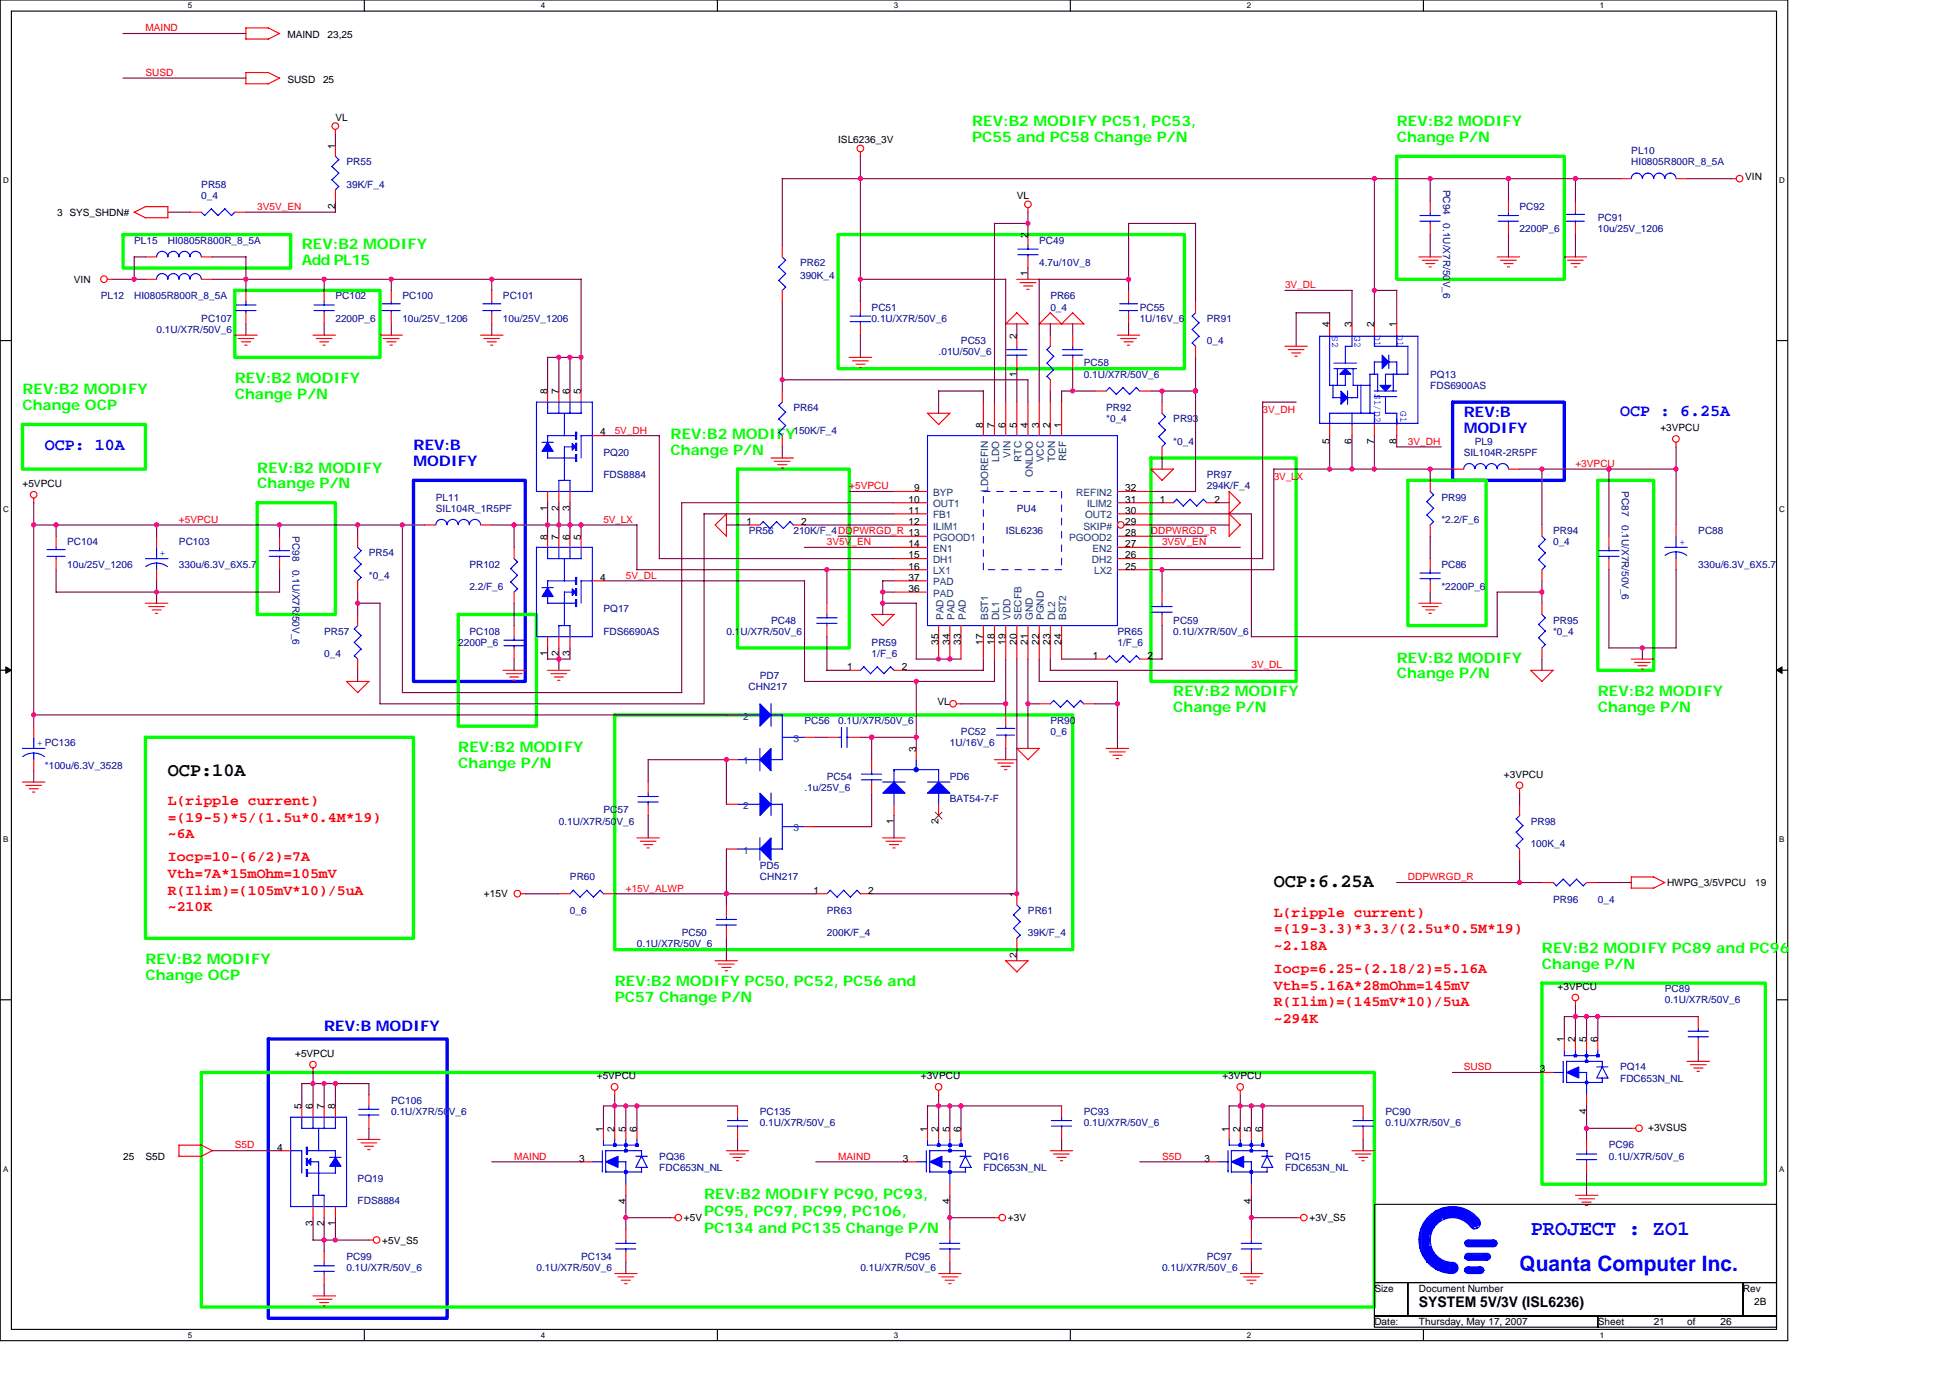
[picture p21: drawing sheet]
<svg xmlns="http://www.w3.org/2000/svg" width="297mm" height="210mm" viewBox="0 0 297 210" stroke-linecap="round" stroke-linejoin="round" font-family="sans-serif">
<defs><g id="words">
<g font-size="3.2" fill="#00f">
<text x="233.2" y="188.2">PROJECT : ZO1</text>
<text x="231.5" y="193.6">Quanta Computer Inc.</text>
</g>
<g font-size="2.9">
<text x="25.6" y="118.1">OCP:10A</text>
<text x="194" y="135.1">OCP:6.25A</text>
</g>
<g font-size="2.6" fill="#00f">
<text x="246.8" y="63.4">OCP : 6.25A</text>
<text x="6.8" y="68.5">OCP: 10A</text>
</g>
<g font-size="2.2" fill="#0f0">
<text x="148.1" y="19.2">REV:B2 MODIFY PC51, PC53,</text>
<text x="148.1" y="21.7">PC55 and PC58 Change P/N</text>
<text x="212.8" y="19.2">REV:B2 MODIFY</text>
<text x="212.8" y="21.7">Change P/N</text>
<text x="46" y="38">REV:B2 MODIFY</text>
<text x="46" y="40.4">Add PL15</text>
<text x="35.8" y="58.4">REV:B2 MODIFY</text>
<text x="3.4" y="60.1">REV:B2 MODIFY</text>
<text x="3.4" y="62.5">Change OCP</text>
<text x="35.8" y="60.8">Change P/N</text>
<text x="39.2" y="72">REV:B2 MODIFY</text>
<text x="102.1" y="66.9">REV:B2 MODIFY</text>
<text x="102.1" y="69.3">Change P/N</text>
<text x="39.2" y="74.4">Change P/N</text>
<text x="212.8" y="100.9">REV:B2 MODIFY</text>
<text x="178.7" y="106">REV:B2 MODIFY</text>
<text x="212.8" y="103.3">Change P/N</text>
<text x="243.4" y="106">REV:B2 MODIFY</text>
<text x="178.7" y="108.4">Change P/N</text>
<text x="243.4" y="108.4">Change P/N</text>
<text x="69.8" y="114.5">REV:B2 MODIFY</text>
<text x="69.8" y="116.9">Change P/N</text>
<text x="22.2" y="146.9">REV:B2 MODIFY</text>
<text x="22.2" y="149.3">Change OCP</text>
<text x="234.9" y="145.2">REV:B2 MODIFY PC89 and PC96</text>
<text x="234.9" y="147.6">Change P/N</text>
<text x="93.6" y="150.3">REV:B2 MODIFY PC50, PC52, PC56 and</text>
<text x="93.6" y="152.7">PC57 Change P/N</text>
<text x="107.2" y="182.6">REV:B2 MODIFY PC90, PC93,</text>
<text x="107.2" y="185.2">PC95, PC97, PC99, PC106,</text>
<text x="107.2" y="187.8">PC134 and PC135 Change P/N</text>
</g>
<g font-size="2.2" fill="#00f">
<text x="223" y="63.5">REV:B</text>
<text x="223" y="65.9">MODIFY</text>
<text x="63" y="68.6">REV:B</text>
<text x="63" y="71">MODIFY</text>
<text x="49.4" y="157.1">REV:B MODIFY</text>
</g>
<g font-size="2.2" fill="#f00">
<text x="25.6" y="122.7">L(ripple current)</text>
<text x="25.6" y="125.2">=(19-5)*5/(1.5u*0.4M*19)</text>
<text x="25.6" y="131.2">Iocp=10-(6/2)=7A</text>
<text x="25.6" y="127.6">~6A</text>
<text x="25.6" y="133.7">Vth=7A*15mOhm=105mV</text>
<text x="25.6" y="136.3">R(Ilim)=(105mV*10)/5uA</text>
<text x="25.6" y="138.8">~210K</text>
<text x="194" y="139.7">L(ripple current)</text>
<text x="194" y="142.2">=(19-3.3)*3.3/(2.5u*0.5M*19)</text>
<text x="194" y="148.2">Iocp=6.25-(2.18/2)=5.16A</text>
<text x="194" y="144.7">~2.18A</text>
<text x="194" y="150.7">Vth=5.16A*28mOhm=145mV</text>
<text x="194" y="153.3">R(Ilim)=(145mV*10)/5uA</text>
<text x="194" y="155.8">~294K</text>
</g>
<text font-size="2.2" x="216.2" y="199.1">SYSTEM 5V/3V (ISL6236)</text>
<g font-size="1.5" fill="#f00">
<text x="22.2" y="4.8">MAIND</text>
<text x="22.2" y="11.6">SUSD</text>
<text x="39.2" y="32">3V5V_EN</text>
<text x="195.7" y="43.9">3V_DL</text>
<text x="192.3" y="63">3V_DH</text>
<text x="93.6" y="66">5V_DH</text>
<text x="214.5" y="67.7">3V_DH</text>
<text x="240" y="71.1">+3VPCU</text>
<text x="129.4" y="74.5">+5VPCU</text>
<text x="194" y="73.2">3V_LX</text>
<text x="27.3" y="79.7">+5VPCU</text>
<text x="91.9" y="79.7">5V_LX</text>
<text x="126" y="83.1">3V5V_EN</text>
<text x="175.3" y="81.3">DDPWRGD_R</text>
<text x="177" y="83.1">3V5V_EN</text>
<text x="95.3" y="88.2">5V_DL</text>
<text x="190.6" y="101.8">3V_DL</text>
<text x="95.3" y="135.8">+15V_ALWP</text>
<text x="214.5" y="134.1">DDPWRGD_R</text>
<text x="223" y="163">SUSD</text>
<text x="35.8" y="174.9">S5D</text>
<text x="78.3" y="176.7">MAIND</text>
<text x="127.7" y="176.7">MAIND</text>
<text x="177" y="176.7">S5D</text>
</g>
<g font-size="1.5">
<text x="43.8" y="5.8">MAIND</text>
<text x="49.9" y="5.8">23,25</text>
<text x="43.8" y="12.6">SUSD</text>
<text x="49.2" y="12.6">25</text>
<text x="51.1" y="22.6" transform="rotate(-90 51.1 22.6)">1</text>
<text x="51.1" y="18.4">VL</text>
<text x="127.7" y="21.8">ISL6236_3V</text>
<text x="265.8" y="27.4">VIN</text>
<text x="8.7" y="32.9">3 SYS_SHDN#</text>
<text x="51.1" y="31.9" transform="rotate(-90 51.1 31.9)">2</text>
<text x="154.9" y="30.3">VL</text>
<text x="156.6" y="36.2" transform="rotate(-90 156.6 36.2)">2</text>
<text x="11.3" y="43.1">VIN</text>
<text x="156.6" y="42.1" transform="rotate(-90 156.6 42.1)">1</text>
<text x="154.9" y="51.6" transform="rotate(-90 154.9 51.6)">2</text>
<text x="202.5" y="49.9" transform="rotate(-90 202.5 49.9)">4</text>
<text x="205.9" y="49.9" transform="rotate(-90 205.9 49.9)">3</text>
<text x="209.3" y="49.9" transform="rotate(-90 209.3 49.9)">2</text>
<text x="212.7" y="49.9" transform="rotate(-90 212.7 49.9)">1</text>
<text x="154.9" y="57.4" transform="rotate(-90 154.9 57.4)">1</text>
<text x="83.4" y="60.1" transform="rotate(-90 83.4 60.1)">8</text>
<text x="85.1" y="60.1" transform="rotate(-90 85.1 60.1)">7</text>
<text x="86.8" y="60.1" transform="rotate(-90 86.8 60.1)">6</text>
<text x="88.5" y="60.1" transform="rotate(-90 88.5 60.1)">5</text>
<text x="149.8" y="65.2" transform="rotate(-90 149.8 65.2)">8</text>
<text x="151.5" y="65.2" transform="rotate(-90 151.5 65.2)">7</text>
<text x="153.2" y="65.2" transform="rotate(-90 153.2 65.2)">6</text>
<text x="154.9" y="65.2" transform="rotate(-90 154.9 65.2)">5</text>
<text x="156.6" y="65.2" transform="rotate(-90 156.6 65.2)">4</text>
<text x="158.3" y="65.2" transform="rotate(-90 158.3 65.2)">3</text>
<text x="160" y="65.2" transform="rotate(-90 160 65.2)">2</text>
<text x="161.7" y="65.2" transform="rotate(-90 161.7 65.2)">1</text>
<text x="252.9" y="65.7">+3VPCU</text>
<text x="91.4" y="66.3">4</text>
<text x="202.5" y="67.6" transform="rotate(-90 202.5 67.6)">5</text>
<text x="205.9" y="67.6" transform="rotate(-90 205.9 67.6)">6</text>
<text x="209.3" y="67.6" transform="rotate(-90 209.3 67.6)">7</text>
<text x="212.7" y="67.6" transform="rotate(-90 212.7 67.6)">8</text>
<text x="3.4" y="74.2">+5VPCU</text>
<text x="83.4" y="77.8" transform="rotate(-90 83.4 77.8)">1</text>
<text x="85.1" y="77.8" transform="rotate(-90 85.1 77.8)">2</text>
<text x="86.8" y="77.8" transform="rotate(-90 86.8 77.8)">3</text>
<text x="138.4" y="76.6">10</text>
<text x="139.3" y="74.8">9</text>
<text x="171.4" y="76.6">31</text>
<text x="171.4" y="74.8">32</text>
<text x="176.7" y="76.6">1</text>
<text x="185" y="76.6">2</text>
<text x="83.4" y="82.2" transform="rotate(-90 83.4 82.2)">8</text>
<text x="85.1" y="82.2" transform="rotate(-90 85.1 82.2)">7</text>
<text x="86.8" y="82.2" transform="rotate(-90 86.8 82.2)">6</text>
<text x="88.5" y="82.2" transform="rotate(-90 88.5 82.2)">5</text>
<text x="113.7" y="79.9">1</text>
<text x="122" y="79.9">2</text>
<text x="138.4" y="78.3">11</text>
<text x="138.4" y="79.9">12</text>
<text x="138.4" y="83.4">14</text>
<text x="171.4" y="83.4">27</text>
<text x="171.4" y="81.7">28</text>
<text x="171.4" y="79.9">29</text>
<text x="171.4" y="78.3">30</text>
<text x="91.4" y="88.5">4</text>
<text x="138.4" y="85.1">15</text>
<text x="138.4" y="86.8">16</text>
<text x="138.4" y="88.5">37</text>
<text x="171.4" y="86.8">25</text>
<text x="171.4" y="85.1">26</text>
<text x="138.4" y="90.2">36</text>
<text x="83.4" y="99.9" transform="rotate(-90 83.4 99.9)">1</text>
<text x="85.1" y="99.9" transform="rotate(-90 85.1 99.9)">2</text>
<text x="86.8" y="99.9" transform="rotate(-90 86.8 99.9)">3</text>
<text x="143" y="98.3" transform="rotate(-90 143 98.3)">35</text>
<text x="144.7" y="98.3" transform="rotate(-90 144.7 98.3)">34</text>
<text x="146.4" y="98.3" transform="rotate(-90 146.4 98.3)">33</text>
<text x="149.8" y="98.3" transform="rotate(-90 149.8 98.3)">17</text>
<text x="151.5" y="98.3" transform="rotate(-90 151.5 98.3)">18</text>
<text x="153.2" y="98.3" transform="rotate(-90 153.2 98.3)">19</text>
<text x="154.9" y="98.3" transform="rotate(-90 154.9 98.3)">20</text>
<text x="156.6" y="98.3" transform="rotate(-90 156.6 98.3)">21</text>
<text x="158.3" y="98.3" transform="rotate(-90 158.3 98.3)">22</text>
<text x="160" y="98.3" transform="rotate(-90 160 98.3)">23</text>
<text x="161.7" y="98.3" transform="rotate(-90 161.7 98.3)">24</text>
<text x="166.5" y="100.4">1</text>
<text x="174.8" y="100.4">2</text>
<text x="129" y="102.1">1</text>
<text x="137.4" y="102.1">2</text>
<text x="142.8" y="107.4">VL</text>
<text x="139.5" y="114.5" transform="rotate(-90 139.5 114.5)">3</text>
<text x="229.1" y="118.4">+3VPCU</text>
<text x="136.2" y="125.5" transform="rotate(-90 136.2 125.5)">1</text>
<text x="143" y="125.5" transform="rotate(-90 143 125.5)">2</text>
<text x="73.7" y="136.7">+15V</text>
<text x="123.9" y="136.1">1</text>
<text x="132.2" y="136.1">2</text>
<text x="154.9" y="136.7" transform="rotate(-90 154.9 136.7)">1</text>
<text x="253.9" y="135">HWPG_3/5VPCU</text>
<text x="267.4" y="135">19</text>
<text x="154.9" y="145.9" transform="rotate(-90 154.9 145.9)">2</text>
<text x="237.3" y="150.8">+3VPCU</text>
<text x="45" y="161">+5VPCU</text>
<text x="238.3" y="158.8" transform="rotate(-90 238.3 158.8)">1</text>
<text x="240" y="158.8" transform="rotate(-90 240 158.8)">2</text>
<text x="241.7" y="158.8" transform="rotate(-90 241.7 158.8)">5</text>
<text x="243.4" y="158.8" transform="rotate(-90 243.4 158.8)">6</text>
<text x="90.9" y="164.4">+5VPCU</text>
<text x="140.3" y="164.4">+3VPCU</text>
<text x="186.2" y="164.4">+3VPCU</text>
<text x="234.5" y="163.3">3</text>
<text x="45.9" y="169" transform="rotate(-90 45.9 169)">5</text>
<text x="47.7" y="169" transform="rotate(-90 47.7 169)">6</text>
<text x="49.4" y="169" transform="rotate(-90 49.4 169)">7</text>
<text x="51.1" y="169" transform="rotate(-90 51.1 169)">8</text>
<text x="91.9" y="172.4" transform="rotate(-90 91.9 172.4)">1</text>
<text x="93.6" y="172.4" transform="rotate(-90 93.6 172.4)">2</text>
<text x="95.3" y="172.4" transform="rotate(-90 95.3 172.4)">5</text>
<text x="97" y="172.4" transform="rotate(-90 97 172.4)">6</text>
<text x="141.3" y="172.4" transform="rotate(-90 141.3 172.4)">1</text>
<text x="143" y="172.4" transform="rotate(-90 143 172.4)">2</text>
<text x="144.7" y="172.4" transform="rotate(-90 144.7 172.4)">5</text>
<text x="146.4" y="172.4" transform="rotate(-90 146.4 172.4)">6</text>
<text x="187.2" y="172.4" transform="rotate(-90 187.2 172.4)">1</text>
<text x="188.9" y="172.4" transform="rotate(-90 188.9 172.4)">2</text>
<text x="190.6" y="172.4" transform="rotate(-90 190.6 172.4)">5</text>
<text x="192.3" y="172.4" transform="rotate(-90 192.3 172.4)">6</text>
<text x="241.7" y="169.7" transform="rotate(-90 241.7 169.7)">4</text>
<text x="251.1" y="172.2">+3VSUS</text>
<text x="18.8" y="176.7">25</text>
<text x="22.2" y="176.7">S5D</text>
<text x="42.2" y="175.3">4</text>
<text x="88.2" y="177">3</text>
<text x="137.5" y="177">3</text>
<text x="183.5" y="177">3</text>
<text x="95.3" y="183.3" transform="rotate(-90 95.3 183.3)">4</text>
<text x="144.7" y="183.3" transform="rotate(-90 144.7 183.3)">4</text>
<text x="190.6" y="183.3" transform="rotate(-90 190.6 183.3)">4</text>
<text x="47.7" y="186.8" transform="rotate(-90 47.7 186.8)">3</text>
<text x="49.4" y="186.8" transform="rotate(-90 49.4 186.8)">2</text>
<text x="51.1" y="186.8" transform="rotate(-90 51.1 186.8)">1</text>
<text x="58.2" y="189.4">+5V_S5</text>
<text x="104.2" y="186">+5V</text>
<text x="153.5" y="186">+3V</text>
<text x="199.5" y="186">+3V_S5</text>
<text x="209.4" y="196.7">Size</text>
<text x="216.2" y="196.7">Document Number</text>
<text x="265.5" y="196.7">Rev</text>
<text x="209.4" y="201.8">Date:</text>
<text x="216.2" y="201.8">Thursday, May 17, 2007</text>
<text x="243.4" y="201.8">Sheet</text>
<text x="251.9" y="201.8">21</text>
<text x="257" y="201.8">of</text>
<text x="262.1" y="201.8">26</text>
<text x="267.2" y="198.8">2B</text>
</g>
<g font-size="1.5" fill="#000080">
<text x="248.5" y="23.5">PL10</text>
<text x="30.7" y="28.6">PR58</text>
<text x="52.8" y="25.2">PR55</text>
<text x="52.8" y="28.6">39K/F_4</text>
<text x="219.9" y="28.9" transform="rotate(90 219.9 28.9)">PC94</text>
<text x="248.5" y="25.2">HI0805R800R_8_5A</text>
<text x="30.7" y="30.3">0_4</text>
<text x="219.9" y="34" transform="rotate(90 219.9 34)">0.1U/X7R/50V_6</text>
<text x="231.5" y="32">PC92</text>
<text x="231.5" y="35.4">2200P_6</text>
<text x="243.4" y="33.7">PC91</text>
<text x="243.4" y="35.4">10u/25V_1206</text>
<text x="20.4" y="37.1">PL15</text>
<text x="25.6" y="37.1">HI0805R800R_8_5A</text>
<text x="121.9" y="40.5">PR62</text>
<text x="158.3" y="37.1">PC49</text>
<text x="158.3" y="40.5">4.7u/10V_8</text>
<text x="15.3" y="45.6">PL12</text>
<text x="20.4" y="45.6">HI0805R800R_8_5A</text>
<text x="51.1" y="45.6">PC102</text>
<text x="61.3" y="45.6">PC100</text>
<text x="76.6" y="45.6">PC101</text>
<text x="121.9" y="42.5">390K_4</text>
<text x="132.8" y="47.3">PC51</text>
<text x="160" y="45.6">PR66</text>
<text x="160" y="47.3">0_4</text>
<text x="173.6" y="47.3">PC55</text>
<text x="23.9" y="50.7">0.1U/X7R/50V_6</text>
<text x="30.7" y="49">PC107</text>
<text x="51.1" y="49">2200P_6</text>
<text x="61.3" y="49">10u/25V_1206</text>
<text x="76.6" y="49">10u/25V_1206</text>
<text x="132.8" y="49">0.1U/X7R/50V_6</text>
<text x="146.4" y="52.4">PC53</text>
<text x="173.6" y="49">1U/16V_6</text>
<text x="183.8" y="49">PR91</text>
<text x="183.8" y="52.4">0_4</text>
<text x="143" y="54.1">.01U/50V_6</text>
<text x="165.1" y="55.8">PC58</text>
<text x="165.1" y="57.5">0.1U/X7R/50V_6</text>
<text x="217.9" y="57.5">PQ13</text>
<text x="217.9" y="59.2">FDS6900AS</text>
<text x="120.9" y="62.6">PR64</text>
<text x="168.5" y="62.6">PR92</text>
<text x="168.5" y="64.3">*0_4</text>
<text x="178.7" y="64.3">PR93</text>
<text x="91.9" y="69.4">PQ20</text>
<text x="120.9" y="66">150K/F_4</text>
<text x="178.7" y="67.7">*0_4</text>
<text x="223" y="69.4">SIL104R-2R5PF</text>
<text x="224.7" y="67.7">PL9</text>
<text x="66.4" y="76.2">PL11</text>
<text x="66.4" y="78">SIL104R_1R5PF</text>
<text x="91.9" y="72.8">FDS8884</text>
<text x="154.9" y="78">PU4</text>
<text x="183.8" y="72.8">PR97</text>
<text x="183.8" y="74.5">294K/F_4</text>
<text x="219.6" y="76.2">PR99</text>
<text x="247.1" y="74.9" transform="rotate(90 247.1 74.9)">PC87</text>
<text x="10.2" y="83.1">PC104</text>
<text x="27.3" y="83.1">PC103</text>
<text x="44.6" y="81.7" transform="rotate(90 44.6 81.7)">PC98</text>
<text x="114" y="81.3">PR56</text>
<text x="120.9" y="81.3">210K/F_4DDPWRGD_R 13</text>
<text x="153.2" y="81.3">ISL6236</text>
<text x="219.6" y="79.7">*2.2/F_6</text>
<text x="236.6" y="81.3">PR94</text>
<text x="236.6" y="83.1">0_4</text>
<text x="247.1" y="80" transform="rotate(90 247.1 80)">0.1U/X7R/50V_6</text>
<text x="258.7" y="81.3">PC88</text>
<text x="10.2" y="86.5">10u/25V_1206</text>
<text x="27.3" y="86.5">330u/6.3V_6X5.7</text>
<text x="44.6" y="86.8" transform="rotate(90 44.6 86.8)">0.1U/X7R/50V_6</text>
<text x="56.2" y="84.8">PR54</text>
<text x="56.2" y="88.2">*0_4</text>
<text x="71.5" y="86.5">PR102</text>
<text x="71.5" y="89.9">2.2/F_6</text>
<text x="219.6" y="86.5">PC86</text>
<text x="219.6" y="89.9">*2200P_6</text>
<text x="258.7" y="86.5">330u/6.3V_6X5.7</text>
<text x="91.9" y="93.3">PQ17</text>
<text x="117.5" y="95">PC48</text>
<text x="178.7" y="95">PC59</text>
<text x="236.6" y="95">PR95</text>
<text x="49.4" y="96.7">PR57</text>
<text x="49.4" y="100.1">0_4</text>
<text x="69.8" y="98.4">2200P_6</text>
<text x="71.5" y="96.7">PC108</text>
<text x="91.9" y="96.7">FDS6690AS</text>
<text x="110.7" y="96.7">0.1U/X7R/50V_6</text>
<text x="132.8" y="98.4">PR59</text>
<text x="132.8" y="100.1">1/F_6</text>
<text x="170.2" y="96.7">PR65</text>
<text x="170.2" y="98.4">1/F_6</text>
<text x="178.7" y="96.7">0.1U/X7R/50V_6</text>
<text x="236.6" y="96.7">*0_4</text>
<text x="114" y="105.2">CHN217</text>
<text x="115.8" y="103.5">PD7</text>
<text x="122.6" y="110.3">PC56</text>
<text x="127.7" y="110.3">0.1U/X7R/50V_6</text>
<text x="144.7" y="113.7">1U/16V_6</text>
<text x="146.4" y="112">PC52</text>
<text x="160" y="110.3">PR90</text>
<text x="160" y="112">0_6</text>
<text x="6.8" y="117.1">*100u/6.3V_3528</text>
<text x="126" y="118.8">PC54</text>
<text x="144.7" y="118.8">PD6</text>
<text x="85.1" y="125.6">0.1U/X7R/50V_6</text>
<text x="91.9" y="123.9">PC57</text>
<text x="122.6" y="120.5">.1u/25V_6</text>
<text x="144.7" y="122.2">BAT54-7-F</text>
<text x="233.2" y="125.6">PR98</text>
<text x="233.2" y="129">100K_4</text>
<text x="86.8" y="134.1">PR60</text>
<text x="115.8" y="132.4">PD5</text>
<text x="115.8" y="134.1">CHN217</text>
<text x="236.6" y="137.5">PR96</text>
<text x="243.4" y="137.5">0_4</text>
<text x="86.8" y="139.2">0_6</text>
<text x="103.8" y="142.6">PC50</text>
<text x="126" y="139.2">PR63</text>
<text x="126" y="142.6">200K/F_4</text>
<text x="156.6" y="139.2">PR61</text>
<text x="156.6" y="142.6">39K/F_4</text>
<text x="97" y="144.3">0.1U/X7R/50V_6</text>
<text x="253.6" y="151.1">PC89</text>
<text x="253.6" y="152.8">0.1U/X7R/50V_6</text>
<text x="246.8" y="163">PQ14</text>
<text x="246.8" y="164.7">FDC653N_NL</text>
<text x="59.6" y="168.1">PC106</text>
<text x="59.6" y="169.8">0.1U/X7R/50V_6</text>
<text x="115.8" y="169.8">PC135</text>
<text x="115.8" y="171.6">0.1U/X7R/50V_6</text>
<text x="165.1" y="169.8">PC93</text>
<text x="165.1" y="171.6">0.1U/X7R/50V_6</text>
<text x="211" y="169.8">PC90</text>
<text x="211" y="171.6">0.1U/X7R/50V_6</text>
<text x="100.4" y="176.7">PQ36</text>
<text x="100.4" y="178.4">FDC653N_NL</text>
<text x="149.8" y="176.7">PQ16</text>
<text x="149.8" y="178.4">FDC653N_NL</text>
<text x="195.7" y="176.7">PQ15</text>
<text x="195.7" y="178.4">FDC653N_NL</text>
<text x="245.1" y="174.9">PC96</text>
<text x="245.1" y="176.7">0.1U/X7R/50V_6</text>
<text x="54.5" y="180.1">PQ19</text>
<text x="54.5" y="183.5">FDS8884</text>
<text x="52.8" y="192">PC99</text>
<text x="88.5" y="192">PC134</text>
<text x="137.9" y="192">PC95</text>
<text x="183.8" y="192">PC97</text>
<text x="52.8" y="193.7">0.1U/X7R/50V_6</text>
<text x="81.7" y="193.7">0.1U/X7R/50V_6</text>
<text x="131.1" y="193.7">0.1U/X7R/50V_6</text>
<text x="177" y="193.7">0.1U/X7R/50V_6</text>
</g>
<g font-size="1.5" fill="#00f">
<text x="202.9" y="51.2" transform="rotate(90 202.9 51.2)">S2</text>
<text x="206.3" y="51.2" transform="rotate(90 206.3 51.2)">G2</text>
<text x="209.4" y="51.1" transform="rotate(90 209.4 51.1)">D1</text>
<text x="212.8" y="51.1" transform="rotate(90 212.8 51.1)">D1</text>
<text x="209.4" y="60.1" transform="rotate(90 209.4 60.1)">S1/D2</text>
<text x="213.3" y="62.6" transform="rotate(90 213.3 62.6)">G1</text>
<text x="255.8" y="83.1">+</text>
<text x="24.4" y="84.8">+</text>
<text x="5.6" y="113.7">+ PC136</text>
</g>
<g font-size="1.5" fill="#004080">
<text x="152.2" y="70.3" transform="rotate(-90 152.2 70.3)">LDO</text>
<text x="153.9" y="69.7" transform="rotate(-90 153.9 69.7)">VIN</text>
<text x="155.6" y="70.3" transform="rotate(-90 155.6 70.3)">RTC</text>
<text x="159" y="70.4" transform="rotate(-90 159 70.4)">VCC</text>
<text x="160.7" y="70.4" transform="rotate(-90 160.7 70.4)">TON</text>
<text x="162.4" y="70.3" transform="rotate(-90 162.4 70.3)">REF</text>
<text x="142.1" y="75.6">BYP</text>
<text x="142.1" y="77.3">OUT1</text>
<text x="150.5" y="74.9" transform="rotate(-90 150.5 74.9)">LDOREFIN</text>
<text x="157.3" y="72.6" transform="rotate(-90 157.3 72.6)">ONLDO</text>
<text x="164" y="75.6">REFIN2</text>
<text x="165.6" y="77.3">ILIM2</text>
<text x="142.1" y="79">FB1</text>
<text x="142.1" y="80.7">ILIM1</text>
<text x="142.1" y="82.4">PGOOD1</text>
<text x="162.9" y="82.4">PGOOD2</text>
<text x="165.1" y="80.7">SKIP#</text>
<text x="165.3" y="79">OUT2</text>
<text x="142.1" y="84.1">EN1</text>
<text x="142.1" y="85.8">DH1</text>
<text x="142.1" y="87.5">LX1</text>
<text x="142.1" y="89.2">PAD</text>
<text x="166.3" y="85.8">DH2</text>
<text x="166.4" y="84.1">EN2</text>
<text x="166.7" y="87.5">LX2</text>
<text x="142.1" y="90.9">PAD</text>
<text x="143.7" y="94.4" transform="rotate(-90 143.7 94.4)">PAD</text>
<text x="145.4" y="94.4" transform="rotate(-90 145.4 94.4)">PAD</text>
<text x="147.1" y="94.4" transform="rotate(-90 147.1 94.4)">PAD</text>
<text x="150.5" y="94.4" transform="rotate(-90 150.5 94.4)">BST1</text>
<text x="152.2" y="94.4" transform="rotate(-90 152.2 94.4)">DL1</text>
<text x="153.9" y="94.4" transform="rotate(-90 153.9 94.4)">VDD</text>
<text x="155.6" y="94.4" transform="rotate(-90 155.6 94.4)">SECFB</text>
<text x="157.3" y="94.4" transform="rotate(-90 157.3 94.4)">GND</text>
<text x="159" y="94.4" transform="rotate(-90 159 94.4)">PGND</text>
<text x="160.7" y="94.4" transform="rotate(-90 160.7 94.4)">DL2</text>
<text x="162.4" y="94.4" transform="rotate(-90 162.4 94.4)">BST2</text>
<text x="113.2" y="109.6">2</text>
<text x="120.9" y="113">3</text>
<text x="113.2" y="116.4">1</text>
<text x="113.2" y="123.2">2</text>
<text x="113.2" y="130">1</text>
<text x="120.9" y="126.6">3</text>
</g>
<g font-size="1.2">
<text x="28.6" y="1.2">5</text>
<text x="82.4" y="1.2">4</text>
<text x="136.2" y="1.2">3</text>
<text x="189.9" y="1.2">2</text>
<text x="243.7" y="1.2">1</text>
<text x=".5" y="27.9">D</text>
<text x="271" y="27.9">D</text>
<text x=".5" y="78">C</text>
<text x="271" y="78">C</text>
<text x=".5" y="128.2">B</text>
<text x="271" y="128.2">B</text>
<text x=".5" y="178.5">A</text>
<text x="271" y="178.5">A</text>
<text x="28.6" y="203.8">5</text>
<text x="82.4" y="203.8">4</text>
<text x="136.2" y="203.8">3</text>
<text x="189.9" y="203.8">2</text>
<text x="243.7" y="203.8">1</text>
</g>
</g></defs>
<path d="M0 0h272.3v204.2h-272.3zM1.7 1.7h268.9v200.8h-268.9z" fill="none" stroke="#000" stroke-width=".17"/>
<g fill="#fff">
<path d="M28.6 .2h.7v1.3h-.7z"/>
<path d="M28.6 202.7h.7v1.3h-.7z"/>
</g>
<path d="M55.5 0v1.7M55.5 202.5v1.7" fill="none" stroke="#000" stroke-width=".17"/>
<g fill="#fff">
<path d="M82.4 .2h.6v1.3h-.6z"/>
<path d="M82.4 202.7h.6v1.3h-.6z"/>
</g>
<path d="M109.3 0v1.7M109.3 202.5v1.7" fill="none" stroke="#000" stroke-width=".17"/>
<g fill="#fff">
<path d="M136.2 .2h.6v1.3h-.6z"/>
<path d="M136.2 202.7h.6v1.3h-.6z"/>
</g>
<path d="M163 0v1.7M163 202.5v1.7" fill="none" stroke="#000" stroke-width=".17"/>
<g fill="#fff">
<path d="M189.9 .2h.7v1.3h-.7z"/>
<path d="M189.9 202.7h.7v1.3h-.7z"/>
</g>
<path d="M216.8 0v1.7M216.8 202.5v1.7" fill="none" stroke="#000" stroke-width=".17"/>
<g fill="#fff">
<path d="M243.7 .2h.7v1.3h-.7z"/>
<path d="M243.7 202.7h.7v1.3h-.7z"/>
<path d="M.5 26.8h.8v1.3h-.8z"/>
<path d="M271 26.8h.9v1.3h-.9z"/>
<path d="M.5 77h.8v1.3h-.8z"/>
<path d="M271 77h.9v1.3h-.9z"/>
</g>
<path d="M0 51.9h1.7M270.6 51.9h1.7" fill="none" stroke="#000" stroke-width=".17"/>
<g fill="#fff">
<path d="M.5 127.2h.7v1.3h-.7z"/>
<path d="M271 127.2h.8v1.3h-.8z"/>
</g>
<path d="M0 102.1h1.7M270.6 102.1h1.7" fill="none" stroke="#000" stroke-width=".17"/>
<path d="M.9 101.6l.8 .5-.8 .5zM270.6 102.1l.9-.5v1z" fill="#000" stroke="#000" stroke-width=".15"/>
<g fill="#fff">
<path d="M.5 177.4h.7v1.3h-.7z"/>
<path d="M271 177.4h.8v1.3h-.8z"/>
</g>
<path d="M0 152.3h1.7M270.6 152.3h1.7M209.4 183.5h61.2v11.9h-61.2zM209.4 195.4h5.1v5.1h-5.1zM214.5 195.4h51v5.1h-51zM265.5 195.4h5.1v5.1h-5.1zM209.4 200.5h34v1.7h-34zM243.4 200.5h27.2v1.7h-27.2z" fill="none" stroke="#000" stroke-width=".17"/>
<path d="M63 73.2h17v30.6h-17zM221.3 61.3h17v11.9h-17zM40.9 158.3h27.2v42.5h-27.2z" fill="none" stroke="#00f" stroke-width=".51"/>
<g fill="none" stroke="#0f0" stroke-width=".51">
<path d="M18.8 35.7h25.5v5.1h-25.5zM127.7 35.7h52.7v20.5h-52.7zM212.8 23.8h25.5v18.7h-25.5zM35.8 44.2h22.1v10.2h-22.1zM3.4 64.7h18.8v6.8h-18.8zM39.2 76.6h11.9v17h-11.9zM112.3 71.5h17.1v27.2h-17.1zM175.3 69.8h22.1v34h-22.1zM214.5 73.2h11.9v22.1h-11.9zM243.4 73.2h8.5v28.9h-8.5zM69.8 93.6h11.9v17h-11.9zM22.2 112.3h40.8v30.6h-40.8z"/>
<path d="M93.6 108.9h69.8v35.8h-69.8zM234.9 149.8h34v30.6h-34zM30.7 163.4h178.7v35.7h-178.7z"/>
</g>
<g fill="none" stroke="#f00" stroke-width=".17">
<path d="M37.4 5.9h3.5M37.4 12.8h3.5M37.5 4.2v1.7M37.5 4.3h3.4M40.9 4.3l1.7 .8M40.9 11l1.7 .9M40.9 11h-3.4v1.8M42.6 5.1l-1.8 .9M42.6 11.9l-1.8 .9M51.1 19.7v.7M20.4 32.3l1.8 .9M22.1 31.5h3.5"/>
<path d="M22.2 39.1h1.7M22.2 31.5l-1.8 .8M22.2 33.2h3.4M25.6 31.5v1.7M29 32.3h1.7M30.7 39.1h1.7M35.8 32.3h1.7M51.1 22.1v1.7M51.1 28.9v1.7M119.2 37.4v1.7M131.1 23.1v.7M156.6 31.6v.7"/>
<path d="M156.6 35.7v1.7M156.6 39.1v1.7M216.1 39.1h3.5M216.7 39.6h2.4M217.9 30.6v1.7M217.9 34v1.7M228 39.1h3.5M228.6 39.6h2.4M229.8 30.6v1.7M229.8 34v1.7M238.3 39.1h3.4M238.8 39.6h2.4"/>
<path d="M240 30.6v1.7M240 34v1.7M246.8 27.2h1.7M255.3 27.2h1.7M263.8 27.2h.7M16.4 42.5h.7M22.2 42.5h1.7M30.7 42.5h1.7M35.7 51.1h3.5M36.3 51.6h2.4M36.8 52.1h1.4M37.3 52.6h.3"/>
<path d="M37.5 44.2v1.7M37.5 47.6v1.7M47.7 51.1h3.4M48.2 51.6h2.4M48.7 52.1h1.4M49.2 52.6h.3M49.4 44.2v1.7M49.4 47.6v1.7M57.9 51.1h3.4M58.4 51.6h2.4M58.9 52.1h1.4M59.4 52.6h.4"/>
<path d="M59.6 44.2v1.7M59.6 47.6v1.7M73.2 51.1h3.4M73.7 51.6h2.4M74.2 52.1h1.4M74.7 52.6h.4M74.9 44.2v1.7M74.9 47.6v1.7M83.4 59.6v1.7M85.1 59.6v1.7M86.8 59.6v1.7M88.5 59.6v1.7"/>
<path d="M119.2 44.2v1.7M119.2 59.6v1.7M129.3 54.4h3.5M129.9 55h2.4M130.4 55.5h1.4M130.9 56h.3M131.1 45.9v1.7M131.1 49.3v1.8M153.2 49.3h3.4l-1.7-1.7-1.7 1.8M154.9 42.5h3.4M154.9 51.1v1.6M154.9 54.4v1.8"/>
<path d="M155.4 43.1h2.4M155.9 43.6h1.4M156.4 44.1h.4M158.3 49.3h6.8M160 51.1v1.6M160 57.8v1.8M163.4 47.6l1.7 1.7M163.4 47.6l-1.7 1.7-1.7-1.7-1.7 1.8M163.4 51.1v1.6M163.4 54.4v1.8M166.8 59.6h1.7M170.2 51.1h3.4"/>
<path d="M170.7 51.6h2.4M171.2 52.1h1.4M171.7 52.6h.4M171.9 44.2v1.7M171.9 47.6v1.7M173.6 59.6h1.7M182.1 45.9v1.7M182.1 52.7v1.7M195.7 52.7h3.4M196.2 53.3h2.4M196.8 53.8h1.3M197.2 54.3h.4"/>
<path d="M202.5 49.3v1.8M205.9 49.3v1.8M209.4 49.3v1.8M212.8 49.3v1.8M217.2 40.2h1.4M217.7 40.7h.3M229.1 40.2h1.4M229.6 40.7h.4M239.3 40.2h1.4M239.8 40.7h.4M5.1 75.9v.7M64.7 80h1.7"/>
<path d="M73.2 80h1.7M83.4 74.9v1.7M85.1 74.9v1.7M86.8 74.9v1.7M90.2 66.4h1.7M108.9 79.9l1.8 1.8v-3.4l-1.8 1.7M114 80h1.8M117.4 69.8h3.5M117.9 70.3h2.5M118.5 70.8h1.4M119 71.3h.3M119.2 66.4v1.7"/>
<path d="M120.9 80h1.7M136.2 80h5.1M136.2 74.9h5.1M136.2 76.6h5.1M136.2 78.3h5.1M141.3 62.9h3.4M141.3 62.9l1.7 1.8M144.7 62.9l-1.7 1.8M149.8 61.3v5.1M151.5 61.3v5.1M153.2 61.3v5.1M154.9 61.3v5.1"/>
<path d="M156.6 61.3v5.1M158.3 61.3v5.1M160 61.3v5.1M161.7 61.3v5.1M170.2 74.9h5.1M170.2 76.6h5.1M170.2 78.3h5.1M171.2 80h4.1M175.3 71.5h3.4M175.3 71.5l1.7 1.7M177 61.3v1.6M177 68.1v1.7"/>
<path d="M177 76.6h1.7M178.7 71.4l-1.7 1.8M183.8 76.6h1.7M187.2 74.8l1.7 1.8M187.2 78.3l1.7 1.7M187.2 74.9v6.8l1.8-1.8M189 76.6l-1.8 1.7M202.5 64.7v1.7M205.9 64.7v1.7M209.4 64.7v1.7M212.8 64.7v1.7M217.9 73.2v1.7"/>
<path d="M217.9 80v1.7M221.3 71.5h1.7M229.8 71.5h1.7M234.9 80v1.7M255.3 67.4v.7M255.3 80v1.7M8.5 81.7v1.7M8.5 85.1v1.7M22.1 91.9h3.5M22.6 92.4h2.4M23.2 92.9h1.4M23.7 93.4h.3"/>
<path d="M23.9 81.7v1.7M23.9 86.8v1.7M42.6 81.7v1.7M42.6 85.1v1.7M54.5 81.7v1.7M54.5 88.5v1.7M54.5 93.6v1.7M78.3 83.4v1.7M78.3 90.2v1.7M78.3 95.3v1.7M78.3 98.7v1.7M83.4 81.7v1.7"/>
<path d="M83.4 97v1.7M85.1 81.7v1.7M85.1 97v1.7M86.8 81.7v1.7M86.8 97v1.7M88.5 81.7v1.7M90.2 88.5h1.7M126 91.9v1.7M126 95.3v1.7M132.8 93.6h3.4M132.8 93.6l1.7 1.7M136.2 88.5h5.1"/>
<path d="M136.2 81.7h5.1M136.2 83.4h5.1M136.2 85.1h5.1M136.2 86.8h5.1M136.2 90.2h5.1M136.2 93.6l-1.7 1.7M143 95.3v5.1M144.7 95.3v5.1M146.4 95.3v5.1M149.8 95.3v5.1M151.5 95.3v5.1M153.2 95.3v5.1"/>
<path d="M154.9 95.3v5.1M156.6 95.3v5.1M158.3 95.3v5.1M160 95.3v5.1M161.7 95.3v5.1M170.2 81.7h5.1M170.2 83.4h5.1M170.2 85.1h5.1M170.2 86.8h5.1M177 90.2v1.7M177 93.6v1.7M216.1 91.9h3.5"/>
<path d="M216.7 92.4h2.4M217.2 92.9h1.4M217.7 93.4h.3M217.9 85.1v1.7M217.9 88.5v1.7M234.9 86.8v1.7M234.9 91.9v1.7M234.9 98.7v1.7M245.1 81.7v1.7M245.1 85.1v1.7M255.3 85.1v1.7M3.4 119.1h3.4"/>
<path d="M3.9 119.6h2.4M5.1 110.6v1.7M5.1 115.7v1.7M54.5 100.4v1.7M56.2 103.8h-3.4l1.7 1.7M56.2 103.8l-1.7 1.7M76.6 102.1h3.4M77.1 102.6h2.4M77.6 103.1h1.4M78.1 103.6h.4M83.4 102.1h3.4M83.9 102.6h2.4"/>
<path d="M84.4 103.1h1.4M84.9 103.6h.4M98.7 119.1v1.7M110.7 115.7h1.6M110.7 108.9h1.6M122.6 112.3h1.7M126 112.3h1.7M129.4 102.1h1.7M129.4 112.3h1.7M132.8 115.7v1.7M132.8 119.1v1.7M136.2 102.1h1.7"/>
<path d="M139.6 114v1.7M145.7 107.2h.7M151.5 115.7h3.4M152 116.2h2.4M152.5 116.7h1.4M153 117.2h.4M153.2 108.9v1.7M153.2 112.3v1.7M158.3 107.2h1.7M158.3 114l-1.7 1.7-1.7-1.7h3.4M165.1 107.2h1.7M166.8 100.4h1.7"/>
<path d="M168.5 114h3.4M169 114.5h2.4M169.5 115h1.4M170 115.5h.4M173.6 100.4h1.7M233.1 102.1h3.5M236.6 102.1l-1.7 1.7-1.7-1.7M248.5 100.4h3.4M249 100.9h2.4M249.5 101.4h1.4M250 101.9h.4M4.5 120.1h1.3"/>
<path d="M4.9 120.6h.4M79.3 136.1h.7M85.1 136.1h1.7M91.9 136.1h1.7M97 127.6h3.4M97.5 128.1h2.4M98.1 128.7h1.3M98.5 129.2h.4M98.7 122.5v1.7M110.7 137.8v1.7M110.7 129.3h1.6M110.7 122.5h1.6"/>
<path d="M122.6 125.9h1.7M124.3 136.1h1.7M131.1 136.1h1.7M134.4 127.6h3.5M135 128.1h2.4M135.5 128.7h1.4M136 129.2h.4M136.2 122.5v1.7M143 122.5v1.7M154.9 136.1v1.7M231.5 120.1v.7M231.5 122.5v1.7"/>
<path d="M231.5 129.3v1.7M234.9 134.4h1.7M241.7 134.4h1.7M248.5 133.6v1.7h3.4M248.5 133.6h3.4l1.7 .9M253.6 134.4l-1.7 .9M108.9 146.3h3.4M109.4 146.9h2.4M110 147.4h1.4M110.5 147.9h.3M110.7 141.2v1.7M153.2 146.3h3.4"/>
<path d="M153.2 146.3l1.7 1.8M154.9 142.9v1.8M156.6 146.3l-1.7 1.7M238.3 158.3v1.7M240 152.5v.7M240 158.3v1.7M241.7 158.3v1.7M243.4 158.3v1.7M258.7 154.9v1.6M258.7 158.3v1.7M27.2 174.4h3.5M27.3 176.1h3.4"/>
<path d="M27.3 174.4v1.7M30.6 174.4l1.8 .9M32.4 175.3l-1.7 .8M42.6 175.3h1.7M46 168.5v1.7M47.7 162.7v.7M47.7 168.5v1.7M49.4 168.5v1.7M51.1 168.5v1.7M54.5 173.6h3.4M55 174.1h2.4M55.5 174.6h1.4"/>
<path d="M56 175.1h.4M56.2 166.8v1.7M56.2 170.2v1.7M88.5 177h1.7M91.9 171.9v1.7M93.6 166.1v.7M93.6 171.9v1.7M95.3 171.9v1.7M97 171.9v1.7M110.6 175.3h3.4M111.1 175.8h2.4M111.7 176.3h1.3"/>
<path d="M112.2 176.8h.3M112.3 168.5v1.7M112.3 171.9v1.7M137.9 177h1.7M141.3 171.9v1.7M143 166.1v.7M143 171.9v1.7M144.7 171.9v1.7M146.4 171.9v1.7M160 175.3h3.4M160.5 175.8h2.4M161 176.3h1.4"/>
<path d="M161.5 176.8h.4M161.7 168.5v1.7M161.7 171.9v1.7M183.8 177h1.7M187.2 171.9v1.7M188.9 166.1v.7M188.9 171.9v1.7M190.6 171.9v1.7M192.3 171.9v1.7M205.9 175.3h3.5M206.4 175.8h2.4M207 176.3h1.4"/>
<path d="M207.5 176.8h.3M207.6 168.5v1.7M207.6 171.9v1.7M234.9 163.4h1.7M241.7 166.8v1.7M241.7 173.6v1.7M241.7 177v1.7M248.5 171.9h.7M257 161.7h3.4M257.5 162.2h2.4M258 162.7h1.4M258.5 163.2h.4"/>
<path d="M47.7 183.8v1.7M47.7 197.4h3.4M48.2 197.9h2.4M48.7 198.4h1.4M49.2 198.9h.4M49.4 183.8v1.7M49.4 190.6v1.7M49.4 194v1.7M51.1 183.8v1.7M56.2 188.9h.7M93.6 194h3.4M94.1 194.5h2.4"/>
<path d="M94.6 195h1.4M95.2 195.5h.3M95.3 180.4v1.7M95.3 187.2v1.7M95.3 190.6v1.7M102.1 185.5h.7M143 194h3.4M143.5 194.5h2.4M144 195h1.4M144.5 195.5h.4M144.7 180.4v1.7M144.7 187.2v1.7"/>
<path d="M144.7 190.6v1.7M151.5 185.5h.7M188.9 194h3.5M189.4 194.5h2.5M189.9 195h1.4M190.5 195.5h.3M190.6 180.4v1.7M190.6 187.2v1.7M190.6 190.6v1.7M197.4 185.5h.7M240 182.1h3.4M240.5 182.6h2.4"/>
<path d="M241 183.1h1.4M241.5 183.6h.4"/>
<circle cx="51.1" cy="19.2" r=".51"/>
<circle cx="131.1" cy="22.6" r=".51"/>
<circle cx="156.6" cy="31.1" r=".51"/>
<circle cx="265" cy="27.2" r=".5"/>
<circle cx="15.8" cy="42.5" r=".51"/>
<circle cx="5.1" cy="75.4" r=".5"/>
<circle cx="170.7" cy="80" r=".5"/>
<circle cx="255.3" cy="66.9" r=".51"/>
<circle cx="145.2" cy="107.2" r=".5"/>
<circle cx="231.5" cy="119.6" r=".5"/>
<circle cx="78.8" cy="136.1" r=".51"/>
<circle cx="240" cy="151.9" r=".5"/>
<circle cx="47.7" cy="162.2" r=".5"/>
<circle cx="93.6" cy="165.6" r=".51"/>
<circle cx="143" cy="165.6" r=".51"/>
<circle cx="188.9" cy="165.6" r=".51"/>
<circle cx="249.7" cy="171.9" r=".5"/>
<circle cx="57.4" cy="188.9" r=".5"/>
<circle cx="103.3" cy="185.5" r=".5"/>
<circle cx="152.7" cy="185.5" r=".51"/>
<circle cx="198.6" cy="185.5" r=".5"/>
</g>
<g fill="#00f" stroke="#00f" stroke-width=".17">
<path d="M51.1 176.3l.8 1.4h-1.7z" fill-rule="evenodd"/>
<path d="M46.8 177l.5-.5v1z" fill-rule="evenodd"/>
<path d="M117.5 127.6v3.4l-1.7-1.7z" fill-rule="evenodd"/>
<path d="M115.8 120.8l1.7 1.7-1.7 1.7z" fill-rule="evenodd"/>
<path d="M92.3 177l1.8-.9v1.7z" fill-rule="evenodd"/>
<path d="M141.6 177l1.9-.9v1.7z" fill-rule="evenodd"/>
<path d="M187.6 177l1.8-.9v1.7z" fill-rule="evenodd"/>
<path d="M204.1 57l.8-.8 .9 .8z" fill-rule="evenodd"/>
<path d="M210.2 58.7h1.7l-.9 .9z" fill-rule="evenodd"/>
<path d="M210.5 54.1l1.1 1-1.1 1.1z" fill-rule="evenodd"/>
<path d="M204.3 59.6l1 1-1 1z" fill-rule="evenodd"/>
<path d="M83.4 89.5l.9 1.4h-1.7z" fill-rule="evenodd"/>
<path d="M87.2 89.7l.5 .5-.5 .5z" fill-rule="evenodd"/>
<path d="M238.6 163.4l1.9-.9v1.7z" fill-rule="evenodd"/>
<path d="M117.5 114v3.4l-1.7-1.7z" fill-rule="evenodd"/>
<path d="M115.8 107.2l1.7 1.7-1.7 1.7z" fill-rule="evenodd"/>
<path d="M134.5 120.8l1.7-1.7 1.7 1.7z" fill-rule="evenodd"/>
<path d="M143 119.1l1.7 1.7h-3.4z" fill-rule="evenodd"/>
<path d="M83.4 67.4l.9 1.3h-1.7z" fill-rule="evenodd"/>
<path d="M87.2 67.5l.5 .6-.5 .5z" fill-rule="evenodd"/>
<circle cx="139.6" cy="117.2" r=".33"/>
</g>
<g fill="none" stroke="#00f" stroke-width=".17">
<path d="M23.9 39.1a.86 .86 0 0 1 .8-.8 .86 .86 0 0 1 .9 .8 .85 .85 0 0 1 .8-.8 .85 .85 0 0 1 .9 .8 .85 .85 0 0 1 .8-.8 .85 .85 0 0 1 .9 .8 .86 .86 0 0 1 .8-.8 .86 .86 0 0 1 .9 .8M30.7 32.3l.5 .6M32.2 31.8l1 1.1M32.2 31.8l-1 1M34.2 31.8l1.1 1.1M34.3 31.8l-1.1 1M35.8 32.3l-.5 .5M50.6 25.4l1 1M50.6 27.4l1 1M51.1 23.8l.5 .5M51.6 24.3l-1.1 1.1M51.6 26.4l-1.1 1"/>
<path d="M51.6 28.4l-.5 .5M119.2 39.1l.5 .6M119.7 39.6l-1.1 1.1 1.1 1M155 38h3.1M155 38.8h3.1M156.6 37.4v.6M156.6 38.8v.3M216.3 32.8h3.1M216.3 33.7h3.1M217.9 32.3v.6M217.9 33.7v.3M228.2 32.8h3.1"/>
<path d="M228.2 33.7h3.1M229.8 32.3v.6M229.8 33.7v.3M238.6 33.7h2.7M238.6 32.7h2.8M240 32.3v.4M240 33.7v.3M248.5 27.2a.85 .85 0 0 1 .8-.8 .85 .85 0 0 1 .9 .8 .86 .86 0 0 1 .8-.8 .86 .86 0 0 1 .9 .8 .85 .85 0 0 1 .8-.8 .85 .85 0 0 1 .9 .8 .86 .86 0 0 1 .9-.8 .86 .86 0 0 1 .8 .8M23.9 42.5a.86 .86 0 0 1 .8-.8 .86 .86 0 0 1 .9 .8 .85 .85 0 0 1 .8-.8 .85 .85 0 0 1 .9 .8 .85 .85 0 0 1 .8-.8 .85 .85 0 0 1 .9 .8 .86 .86 0 0 1 .8-.8 .86 .86 0 0 1 .9 .8M35.9 47.3h3.1M35.9 46.5h3.1M37.5 45.9v.6"/>
<path d="M37.5 47.3v.3M47.8 47.3h3.1M47.8 46.5h3.1M49.4 45.9v.6M49.4 47.3v.3M58.2 47.3h2.8M58.2 46.3h2.8M59.6 45.9v.4M59.6 47.3v.3M73.5 47.3h2.8M73.6 46.3h2.7M74.9 45.9v.4"/>
<path d="M74.9 47.3v.3M119.7 41.7l-1.1 1 1.1 1.1M119.7 43.7l-.6 .6M129.5 48.2h3.1M129.5 49h3.1M131.1 47.6v.6M131.1 49v.3M153.3 53.3h3.1M153.3 54.1h3.1M154.9 52.7v.6M154.9 54.1v.3M159.5 53.3l1 1"/>
<path d="M159.5 55.3l1 1M159.5 57.3l.5 .6M160 52.7l-.5 .6M160.5 54.3l-1 1M160.5 56.3l-1 1.1M161.9 53.3h3M161.9 54.1h3M163.4 52.7v.6M163.4 54.1v.3M168.5 59.6l.5-.6 1 1.1M170.5 47.3h2.8M170.6 46.3h2.7"/>
<path d="M171 59l1.1 1.1M171.1 59l-1.1 1.1M171.9 45.9v.4M171.9 47.3v.3M173.6 59.6l-.5-.6-1 1.1M181.6 48.2l1.1 1M181.6 50.2l1.1 1M181.6 52.2l.5 .6M182.1 47.6l-.5 .6M182.6 49.2l-1 1M182.6 51.2l-1 1.1M201 51.2h15v13.3"/>
<path d="M201 51.2v13.3h15M202.5 58.7h2.4M202.5 51.1v7.6M203 58.7v1.9M203.2 56.2h3.4M203.2 55.3h3.4M203.7 56.2v2.5M204.9 57v1.7M205.3 59.5v2.1M205.9 51v1.7M206 52.7h-1.1v2.6M206.1 56.2v2.5"/>
<path d="M206.1 58.7h2.6M206.8 58.7v1.9M207.3 58.7v4.2M208.7 57h1.2M208.7 57v6M209.3 59.6h3.5M209.3 52.7h5.2v4.3M209.3 55.1h1.2M209.4 51v1.7M209.4 55.1v1.9M209.9 57v2.6M211 57h3.5"/>
<path d="M211 57v1.7M211.5 55.1h1.3v1.9M211.6 54.1v2.1M212.2 57v2.6M212.8 51.1v1.7M66.4 79.9a.86 .86 0 0 1 .9-.8 .86 .86 0 0 1 .8 .8 .85 .85 0 0 1 .9-.8 .85 .85 0 0 1 .8 .8 .85 .85 0 0 1 .9-.8 .85 .85 0 0 1 .8 .8 .86 .86 0 0 1 .9-.8 .86 .86 0 0 1 .8 .8M81.7 61.2v13.7M81.7 61.3h8.6M82.6 67.4h1.7M83.4 61.2v1.7h5.1M83.4 68.7v1.1h4.3M85.1 74.9v-1.7h1.7v1.7"/>
<path d="M85.1 61.3v1.7M86 62.9v3.5M86 68.1v5.1M86 68.1h1.2M86.8 61.3v1.7M87.7 65.8h.1v1.1h-.2zM87.7 67.5l-.1 1.1h.2v-1.1M87.7 69.2l-.1 1.1h.2v-1.1M87.7 66.4l-4.3-.1v1.1M87.7 69.3h.2M87.7 67.5h.2M88.5 61.3v1.7"/>
<path d="M90.2 61.3v13.6h-8.5M90.3 66.4l-1.8-.1v3.5M116.3 79.4l-.5 .6M118.3 79.4l-1 1.1-1-1M118.6 65.8l.6 .6M119.2 61.3l-.6 .5 1.1 1-1.1 1 1.1 1.1M119.7 64.8l-1.1 1.1M120.4 79.5l.5 .5M120.4 79.4l-1 1.1-1.1-1M141.3 66.4h28.9v28.9h-28.9zM176.5 66.5l1 1M176.5 64.5l1 1-1 1"/>
<path d="M177 62.9l.5 .6M177.5 67.5l-.5 .6M177.5 63.5l-1 1M178.7 76.6l.6-.6 1 1.1M181.3 76.1l1 1M181.3 76l-1 1.1M183.9 76.6l-.6-.6-1 1.1M202.5 62.9h6.9M202.5 62.9v1.8M203 60.6h1.3M205.2 60.6h1.6M205.9 62.9v1.8"/>
<path d="M209.3 60.4h3.5M209.4 62.9v1.8M211 60.4v2.6M211 62.9h1.8M212.8 62.9v1.8M217.4 76.4l1 1M217.4 78.4l1 1.1M217.9 74.9l.5 .5M218.4 75.4l-1.1 1M218.4 77.4l-1.1 1.1M218.4 79.5l-.6 .5M223 71.4a.85 .85 0 0 1 .8-.8 .85 .85 0 0 1 .9 .8 .86 .86 0 0 1 .8-.8 .86 .86 0 0 1 .9 .8 .85 .85 0 0 1 .8-.8 .85 .85 0 0 1 .9 .8 .86 .86 0 0 1 .8-.8 .86 .86 0 0 1 .9 .8"/>
<path d="M7.2 84.8h2.7M7.2 83.7h2.7M8.5 83.4v.3M8.5 84.7v.4M22.2 85.1h3.4M22.2 86.3l.6-.3 1-.2 .8 .1 .9 .4M23.9 83.4v1.7M23.9 85.8v1M41 84.8h3.1M41 83.9h3.1M42.6 83.4v.5M42.6 84.7v.4"/>
<path d="M54 84.9l1 1M54.5 83.4l.5 .5M54.5 95.3l-.5 .5 1 1M55 96.8l-1 1.1 1 1M55 98.9l-1 1 .5 .5M55 87.9l-.5 .6M55 85.9l-1 1 1 1.1M55 83.9l-1 1M76.8 97.5h3M76.8 98.4h3M77.8 86.6l1 1.1M78.3 85.1l.5 .5-1 1"/>
<path d="M78.3 97v.5M78.3 98.3v.4M78.8 87.6l-1 1.1 1 1M78.8 89.7l-.5 .5M82.6 89.5h1.7M83.4 83.4v1.7h5.1M83.4 90.8v1.1h4.3M85.1 97v-1.7h1.7v1.7M85.1 83.4v1.7M86 85.1v3.4M86.8 83.4v1.7M87.2 90.2h-1.2v5.1"/>
<path d="M87.7 87.9l-.1 1.1h.2v-1.1M87.7 89.7l-.1 1h.2v-1M87.7 91.4h.1v1h-.2zM87.7 88.5h-4.3v1M87.7 89.7h.2M87.7 88h.2M88.5 83.4v1.7M90.2 83.4v13.6h-8.5M90.3 88.5h-1.8v3.4M90.3 83.4h-8.6v13.6M124.4 94.1h3.1M124.4 95h3.1"/>
<path d="M126 93.6v.5M126 94.9v.4M169 99.9l1.1 1M169 99.9l-.5 .5M171.1 99.9l-1.1 1M173.1 99.9l.5 .5M173.1 99.9l-1 1-1-1M175.5 92.4h3.1M175.5 93.3h3.1M177 91.9v.5M177 93.2v.4M216.3 87.3h3.1"/>
<path d="M216.3 88.1h3.1M217.9 86.8v.5M217.9 88.1v.4M234.4 95.1l1 1M234.4 85.2l1 1.1M234.4 83.2l1 1M234.9 93.6l.5 .5M234.9 81.7l.5 .5M235.4 98.2l-.5 .5M235.4 96.1l-1 1 1 1.1M235.4 94.1l-1 1M235.4 86.3l-.5 .5"/>
<path d="M235.4 84.2l-1 1.1M235.4 82.2l-1 1M243.5 84.8h3.1M243.5 83.9h3.1M245.1 83.4v.5M245.1 84.7v.4M253.6 83.4h3.4M253.6 84.6a2.75 2.75 0 0 1 3.3 0M255.3 81.7v1.7M255.3 84.1v1M3.4 114h3.5M3.5 115.3a2.75 2.75 0 0 1 3.3 0"/>
<path d="M5.1 112.3v1.7M5.1 114.7v1M112.3 115.7h3.5M112.3 108.9h3.5M115.8 114v3.4M117.4 108.9h1.8M117.5 107.2v3.4M117.5 115.7h1.7M119.2 108.9v6.8M119.2 112.3h3.4M127.7 112.3h.5M128.2 110.8v3.1"/>
<path d="M129 112.3h.4M129 110.8v3.1M131.2 117.9h3.1M131.2 118.8h3.1M131.6 101.6l1 1M131.6 101.6l-.5 .5M132.6 102.6l1-1 1.1 1M132.8 117.4v.5M132.8 118.8v.3M134.4 119.1h3.5M135.7 101.6l.5 .5M135.7 101.6l-1.1 1"/>
<path d="M139.2 117.2h-3v1.9M139.6 115.7v1.2M139.9 117.2h3.1M141.3 119.1h3.4M143 117.2v1.9M151.8 112h2.8M151.8 111h2.8M153.2 110.6v.4M153.2 112v.3M160.5 106.7l-.5 .5M162.6 106.7l1 1M162.6 106.7l-1 1-1.1-1"/>
<path d="M164.6 106.7l.5 .5M164.6 106.7l-1 1M87.3 135.6l1.1 1.1M87.4 135.6l-.6 .5M89.4 135.6l1 1.1M89.4 135.6l-1.1 1.1M91.9 136.2l-.5-.6-1 1.1M97.2 121.3h3.1M97.2 122.2h3.1M98.7 120.8v.5M98.7 122.2v.3M110.7 139.5v.6"/>
<path d="M112.3 129.3h3.5M112.3 122.5h3.5M115.8 127.6v3.4M117.4 122.5h1.8v6.8M117.5 120.8v3.4M117.5 129.3h1.7M119.2 125.9h3.4M126 136.1l.5-.5 1 1.1M127.5 136.7l1-1.1 1.1 1.1M130.6 135.6l.5 .6M130.6 135.6l-1.1 1.1M136.2 120.8v1.7"/>
<path d="M143 120.8v1.7M154.9 137.8l.5 .6-1 1 1 1-1 1M230.9 128.8l.6 .5M230.9 124.7l1.1 1.1-1 1M230.9 126.7l1.1 1.1M231.5 124.2l-.5 .5M232 127.8l-1 1M236.6 134.4l.5 .6M238.1 133.9l1.1 1.1M238.1 133.9l-1 1M240.2 133.9l1 1.1M240.2 133.9l-1.1 1"/>
<path d="M241.7 134.4l-.5 .5M109.1 140.1h3.1M109.1 140.9h3.1M110.7 140.9v.3M154.4 141.4l1 1.1M155.4 142.4l-.5 .6M238.3 160v.8h5.1M240 160v.8M241.7 160v1.7M243.4 159.9v.9M257.2 157.1h3M257.2 157.9h3"/>
<path d="M258.7 156.5v.6M258.7 157.9v.4M44.3 175.3h1.7M44.3 170.2h8.5M44.3 170.2v13.6M46 170.2v1.7M46 175.3v3.4M46.6 176.5h.2M46.7 176.4v1.1h.2M46.8 175.8v-1h-.1v1h.2M46.8 179.2v-1l-.1-.1v1.1h.2M46.8 175.3h4.3"/>
<path d="M46.8 176.4v1.1M47.3 177h1.2v5.1M47.7 170.2v1.7M48.5 171.9v3.4M49.4 170.2v1.7M50.2 176.3h1.7M51.1 170.2v1.7h-5.2M51.1 175.3v1M51.1 177.6v1.1h-4.3M52.8 170.2v13.6M54.6 169h3.1M54.6 169.8h3.1"/>
<path d="M56.2 168.5v.5M56.2 169.8v.4M90.2 177h1.6M91.8 175.3v3.2M92.3 175.3h5.4M92.3 175.3v3.2M93.5 174.6h.3M93.6 173.6v.9M93.8 174.6v-.3h-.4l.1 .3M94.1 177h1.3M95.1 178.4l.4-.1v.4h-.3M95.1 174.3h.4v.3h-.3"/>
<path d="M95.1 175.1h.4v.4h-.3M95.2 174.3v.3M95.2 175.1v.4M95.2 178.4v.3M95.3 173.6v1.7M95.3 177v3.4M96.8 177.8l.9-1.7 .9 1.7M96.9 176.1h1.7M97 173.5v.9l-5.1 .1v-.9M97 177.8h1.6M97.2 174.3v.3M97.2 174.3h-.3v.3h.3"/>
<path d="M97.7 175.3v.8M97.7 177.8v.7h-5.5M110.8 170.7h3.1M110.8 171.5h3.1M112.3 170.2v.5M112.3 171.5v.4M139.6 177h1.5M141.1 175.3v3.2M141.3 173.6v.8h5.1M141.6 175.3h5.5v.8M141.6 175.3v3.2M142.8 174.3h.3v.3h-.3"/>
<path d="M142.8 174.3v.3M143 173.6v.9M143.5 177h1.2M144.5 174.3h.4v.3M144.5 175.1h.4v.4M144.5 178.4h.4v.3M144.5 178.7h.4M144.5 174.6h.4M144.5 175.5h.4M144.5 174.3v.3M144.5 175.1v.4M144.5 178.4v.3"/>
<path d="M144.7 173.6v1.7M144.7 177v3.4M146.2 174.6h.4M146.2 177.8l.9-1.7 .8 1.7M146.2 176.1h1.7M146.4 177.8h1.5M146.4 173.5v.9M146.6 174.3v.3M146.6 174.3h-.4v.3M147.1 177.8v.7h-5.5M160.1 170.7h3.1M160.1 171.5h3.1"/>
<path d="M161.7 170.2v.5M161.7 171.5v.4M185.5 177h1.6M187.1 175.3v3.2M187.6 175.3h5.4M187.6 175.3v3.2M188.7 174.3h.4v.3h-.3M188.8 174.3v.3M188.9 173.6v.9M189.4 177h1.2v3.4M190.5 178.7h.3M190.5 174.6h.3"/>
<path d="M190.5 175.5h.3M190.6 173.6v1.7M190.8 174.6v-.3h-.4l.1 .3M190.8 175.5v-.4h-.4l.1 .4M190.8 178.7v-.3h-.4l.1 .3M192.1 177.8l.9-1.7 .9 1.7M192.2 176.1h1.7M192.3 173.5l.1 .9h-5.2v-.8M192.3 177.8h1.6M192.5 174.3v.3M192.5 174.3h-.3v.3h.3M193 177.8v.7h-5.4"/>
<path d="M193 175.3v.8M206.1 170.7h3.1M206.1 171.5h3.1M207.6 170.2v.5M207.6 171.5v.4M236.6 163.4h1.5M238.1 161.7v3.2M239.8 161h.4M240.1 175.8h3.1M240.1 176.6h3.1M240.2 161v-.4h-.4v.4M240.5 163.4h1.2"/>
<path d="M241.5 160.6h.3v.4h-.3M241.5 164.7h.3v.4h-.3M241.5 161.5h.3M241.5 160.6v.4M241.5 164.7v.4M241.7 163.4v3.4M241.7 175.3v.5M241.7 176.6v.4M241.8 161.5v.3h-.3v-.3M243.2 161h.4M243.2 161v-.4h.4v.4M243.2 162.5h1.7"/>
<path d="M243.4 164.2h1.5M244.1 161.7v.8M244.1 162.5l-.9 1.7M244.1 162.5l.8 1.7M244.1 161.7l-5.5-.1v3.3h5.5v-.7M44.3 183.8h8.5M47.7 183.8v-1.7h1.7v1.7M47.8 193.7h3.1M47.8 192.8h3.1M49.4 192.3v.5M49.4 193.6v.4M93.8 189.4h3.1"/>
<path d="M93.8 190.2h3.1M95.3 188.9v.5M95.3 190.2v.4M143.1 189.4h3.1M143.1 190.2h3.1M144.7 188.9v.5M144.7 190.2v.4M189.1 189.4h3.1M189.1 190.2h3.1M190.6 188.9v.5M190.6 190.2v.4M216.3 187.7v2.4"/>
<path d="M216.5 187.2v3.4l-.2-.5M216.7 186.9v4.2M216.7 191.1l.2 .2M216.7 186.8l-.2 .4M216.8 191.3v-4.8l.2-.4v5.5l.2 .2M217.2 186v5.8M217.4 185.8v6.5M217.4 185.8l-.2 .2M217.7 185.5v7M217.7 192.5h.2M217.7 185.5l-.2 .2v6.6M217.9 185.1v3l.2-.6"/>
<path d="M217.9 189.9v2.6M217.9 189.9l.2 .4M218 190.2v2.4l.2 .2M218 185.1l.2-.1v2.2l.2-.2M218 185.1v2.4M218.2 190.6v2.2M218.2 190.6l.2 .3M218.4 184.8l.2-.2-.1 2.1 .2-.2M218.4 184.8v2.2M218.4 190.9v2.1M218.7 184.4v2.1M218.7 191.3v2"/>
<path d="M218.7 184.5h.2v1.9l.2-.3M218.7 191.3l-.2-.2 .1 2.1-.2-.2M219.1 191.6v1.9h.1v-1.7l.2 .2M219.1 184.4v1.8M219.1 191.6l-.2-.2v1.9h-.2M219.2 184.3v1.7M219.2 184.3l-.1 .2M219.4 184.3v1.5M219.4 192v1.5l.2 .2M219.4 185.8l-.2 .2M219.6 184.1v1.7M219.6 191.9v1.8"/>
<path d="M219.6 192l.1 .2M219.6 184.1l-.2 .2M219.7 185.5l.2 .2M219.7 193.7h.2M219.7 192.1v1.6M219.9 185l1.3-.2a4.1 4.1 0 0 1 3.7 2.2M219.9 184.8l1.3-.2a4.3 4.3 0 0 1 3.9 2.4M219.9 184.7l1.3-.2a4.4 4.4 0 0 1 3.9 2.2M219.9 184.5l1.3-.2a4.6 4.6 0 0 1 4.1 2.4M219.9 184v1.7M219.9 192.1v1.6M219.9 192.3h.2v1.4"/>
<path d="M219.9 185.6a3.6 3.6 0 0 1 4.5 1.6M219.9 185.4a3.8 3.8 0 0 1 4.7 1.8M219.9 185.2l1.3-.2a3.9 3.9 0 0 1 3.4 1.9M219.9 183.9l-.2 .2v1.4M220 184.3a4.8 4.8 0 0 1 5.4 2.2M220 184.1a5 5 0 0 1 5.5 2.2M220.1 193.7h.2M220.1 184.1v1.4M220.2 192.3h.2v1.5h-.4M220.2 192.3v1.4M220.6 192.3l-.5 1.5M220.7 192.3l.2 .3v1.2h.2"/>
<path d="M220.7 192.3l.1 1.3-.2 .2v-1.5M221.3 192.5v1.3h.2l-.1-1.4 .2 .1M221.3 192.5h-.2v1.3M221.6 192.5v1.3l.2-.2v-1M221.8 192.6l.2 .2M222 192.8v.7M223.1 189.4h5l-.2 .2h-4.6M223.1 191.5h4M223.3 189.1h4.6M223.3 189.6l.2 .2M223.3 191.1h3.6v.2h-3.6M223.3 191.3l-.2 .2"/>
<path d="M223.3 193.1h2.6M223.5 189.7h4.4M223.5 191.8h3.2M223.5 193.8h2.4M223.6 193h1.9M223.6 194h1.9M223.6 192h3M223.6 190.9h3M223.6 189.9h4M223.6 188.9h4M223.9 186.7a3.4 3.4 0 0 0-3.8-1 3.4 3.4 0 0 0-2.2 3.2v-.1a3.4 3.4 0 0 0 3.4 3.5M225.3 185.7a5.1 5.1 0 0 0-5.7-1.6 5.1 5.1 0 0 0-3.4 4.8v-.1a5.1 5.1 0 0 0 5.1 5.2"/>
<path d="M225.9 193.3h-2.8v.2h3l-.3 .2M225.9 193.1v.2M225.9 193.7h-2.8l.4 .1M226.9 191.6h-3.8l.4 .2M227.1 191.5l-.2 .1M227.9 189.1v.2M227.9 189.2h-4.8v.2"/>
<circle cx="221.3" cy="193.1" r=".84"/>
<circle cx="223.6" cy="191.4" r=".51"/>
<circle cx="223.6" cy="193.5" r=".5"/>
<circle cx="223.6" cy="189.4" r=".5"/>
<circle cx="224.7" cy="186.3" r=".85"/>
<circle cx="225.5" cy="193.5" r=".51"/>
<circle cx="226.5" cy="191.4" r=".51"/>
<circle cx="227.5" cy="189.4" r=".5"/>
</g>
<path d="M149.8 74.9h11.9M161.7 74.9v11.9M149.8 86.8v-11.9M161.7 86.8h-11.9" fill="none" stroke="#00f" stroke-width=".15" stroke-dasharray="1 1 1 1 1 1 1 1"/>
<path d="M142.5 123.7l1 1.1M143.5 123.7l-1.1 1.1" fill="none" stroke="#804000" stroke-width=".15"/>
<g fill="none" stroke="#800040" stroke-width=".17">
<path d="M18.7 5.1h18.8M18.7 11.9h18.8M20.4 39.1h1.8M20.4 39.1v3.4M25.6 32.3h3.4M32.3 39.1h5.2M37.5 39.1v5.2M51.1 30.6v1.7h-13.6M51.1 20.4v1.7M119.1 27.2h127.7M119.2 27.2v10.2M131.1 23.8v22.1"/>
<path d="M151.5 34h5.1M151.5 34v27.3M156.6 32.3v3.4M171.9 34v10.2M171.9 34h10.2M182.1 34v12M209.4 27.2v22.1M217.9 27.2v3.4M217.9 35.7v3.5M229.8 27.2v3.4M229.8 35.7v3.5M240 27.2v3.4"/>
<path d="M240 35.7v3.5M257 27.2h6.8M17 42.5h5.2M32.4 42.5h56.1M37.5 49.3v1.8M49.4 42.5v1.8M49.4 49.3v1.8M59.6 42.5v1.8M59.6 49.3v1.8M74.9 42.5v1.8M74.9 49.3v1.8M83.4 54.4h5.1"/>
<path d="M83.4 54.4v5.2M85.1 54.4v5.2M86.8 54.4v5.2M88.5 42.5v17.1M119.1 57.8h37.5M119.2 45.9v13.7M131 42.5h22.2v18.8M131.1 51v3.4M154.9 49.3v1.8M154.9 56.1v5.2M156.6 40.8v1.7M156.6 57.8v3.5"/>
<path d="M158.3 42.5h13.6M158.3 42.5v18.8M160 49.3v1.8M160 59.5v1.8M163.4 49.3v1.8M163.4 56.2v3.4M166.8 59.6h-5.1v1.7M171.9 49.3v1.8M175.3 59.6h6.8M177 59.6v1.7M182.1 54.4v20.5h-6.8M195.7 44.2h10.2"/>
<path d="M197.4 47.6h5.1v1.7M197.4 47.6v5.1M205.9 44.2v5.1M209.3 44.2h3.5M212.8 44.2v5.1M5.1 80h59.6M5.1 76.6v34M8.5 80v1.7M23.9 80v1.7M42.6 80v1.7M54.5 79.9v1.8M61.3 80v25.5"/>
<path d="M74.9 80h22.1M78.3 80v3.4M83.4 76.6v5.1M85.1 76.6v5.1M86.8 76.6v5.1M88.5 79.9v1.8M91.9 66.4l8.5-.1v18.8h35.8M97 79.9v6.9M103.8 76.6h32.4M103.8 76.6l.1 28.9h-42.6M110.6 80h3.4M119.2 68.1v1.7"/>
<path d="M122.5 80h13.7M129.3 74.9h6.9M136.2 78.3h-29v28.9h-49.3v-15.3M149.8 61.3v-1.7h-6.8v3.3M175.3 78.3h15.3v18.7h37.5v-6.8M175.3 80h11.9M175.3 76.6h1.7M177 69.8v1.7M185.5 76.6h1.7M192.3 61.3h5.1M192.3 61.2v23.9h-17M202.5 66.3v5.2"/>
<path d="M205.9 66.3v5.2M209.4 66.3v5.2M212.7 68.1h6.9M212.8 66.3v1.8M217.9 71.5v1.7M221.3 71.5h-27.3v15.3h-18.7M231.5 71.5h23.8M234.9 71.4v8.6M245.1 71.4v10.3M255.3 68.1v11.9M8.5 90.2h34.1M8.5 86.8v3.4"/>
<path d="M23.9 88.5v3.4M42.6 86.8v3.4M54.5 91.9h3.4M54.5 90.2v3.4M78.3 91.9v3.4M83.4 98.7v1.7h3.4v-1.7M85.1 98.7v3.4M91.9 88.5h30.7l-.1 15.3h29v-3.4M97 86.8h39.2M122.5 83.4h13.7M126 86.8v5.1M126 97v5.1"/>
<path d="M127.7 81.7h8.5M134.4 91.9h5.2M134.4 88.5h1.8M134.4 90.2h1.8M134.5 88.5v5.1M139.6 91.9v8.5M175.3 81.7h8.5M175.3 83.4h13.6M177 95.3v5.1h-1.7M177 86.8v3.4M217.9 81.7v3.4M217.9 90.2v1.7"/>
<path d="M228 90.2h6.9M234.9 88.5v3.4M245.1 86.8v11.9M250.2 98.7v1.7M255.3 86.8v11.9h-10.2M5.1 117.4v1.7M5.1 108.9h105.6M54.5 102.1v1.7M78.3 100.4v1.7M98.7 115.7h12M98.7 115.7v3.4M110.7 115.7v6.8"/>
<path d="M124.2 112.3h1.8M125.9 102.1h3.5M131 112.3h8.6M132.8 112.3v3.4M139.5 100.4h6.9M139.6 103.8v10.2M146.4 107.2h6.8M149.8 100.4v1.7h-11.9M153.2 100.4v8.5M153.2 114v1.7M154.9 100.4v35.7h-22.1M156.6 107.2h1.7"/>
<path d="M156.6 100.4v13.6M158.3 103.8h11.9M158.3 100.4v3.4M160 100.4v1.7h37.4M161.7 100.4h5.1M166.8 107.2h3.4M170.2 103.8v10.2M234.9 100.4v1.7M80 136.1h5.1M93.6 136.1h30.7M98.7 124.2v3.4M110.7 129.3v8.5"/>
<path d="M132.8 120.8v5.1h-8.6M136.2 124.2v3.4M212.7 134.4h22.2M231.5 120.8v1.7M231.5 131v3.5M243.4 134.4h5.1M110.7 142.9v3.4M154.9 144.6v1.7M240 153.2v5.1M241.7 154.8v3.5M243.4 154.8v3.5M258.7 154.9h-20.4v3.4"/>
<path d="M258.7 159.9v1.8M32.4 175.3h10.2M47.7 163.4v5.1M49.4 165.1v3.4M51.1 165.1v3.4M56.2 166.8v-1.7h-10.2v3.4M56.2 171.9v1.7M74.9 177h13.6M93.6 166.8v5.1M95.3 168.5v3.4M97 168.5v3.4M112.3 173.6v1.7"/>
<path d="M112.4 168.5h-20.5v3.4M124.3 177h13.6M143 166.8v5.1M144.7 168.5v3.4M146.4 168.5v3.4M161.7 173.6v1.7M161.7 168.5h-20.4v3.4M173.6 177h10.3M188.9 166.8v5.1M190.6 168.5v3.4M192.3 168.5v3.4M207.6 173.6v1.7"/>
<path d="M207.7 168.5h-20.5v3.4M221.3 163.4h13.6M241.7 171.9h6.8M241.7 168.4v5.2M241.7 178.7v3.4M47.7 185.5v3.4M47.7 188.9h8.5M49.4 185.5v5.1M49.4 195.7v1.7M51.1 185.5v3.4M95.3 185.5h6.9M95.3 182.1v5.1"/>
<path d="M95.3 192.3v1.7M144.7 185.5h6.8M144.7 182.1v5.1M144.7 192.3v1.7M190.6 182.1v5.1M190.6 192.3v1.7M190.6 185.5h6.9"/>
</g>
<g fill="#f0f" stroke="#f0f" stroke-width=".17">
<circle cx="156.6" cy="107.2" r=".33"/>
<circle cx="190.6" cy="185.5" r=".33"/>
<circle cx="188.9" cy="168.5" r=".33"/>
<circle cx="190.6" cy="168.5" r=".33"/>
<circle cx="88.5" cy="54.4" r=".33"/>
<circle cx="134.5" cy="91.9" r=".33"/>
<circle cx="170.2" cy="107.2" r=".33"/>
<circle cx="88.5" cy="80" r=".33"/>
<circle cx="86.8" cy="80" r=".33"/>
<circle cx="139.6" cy="112.3" r=".33"/>
<circle cx="5.1" cy="80" r=".33"/>
<circle cx="209.3" cy="44.2" r=".33"/>
<circle cx="217.9" cy="27.2" r=".33"/>
<circle cx="209.3" cy="27.2" r=".33"/>
<circle cx="240" cy="27.2" r=".33"/>
<circle cx="154.9" cy="136.1" r=".33"/>
<circle cx="182.1" cy="59.6" r=".33"/>
<circle cx="23.8" cy="80" r=".33"/>
<circle cx="42.6" cy="80" r=".33"/>
<circle cx="171.9" cy="42.5" r=".33"/>
<circle cx="23.8" cy="90.2" r=".33"/>
<circle cx="85.1" cy="100.4" r=".33"/>
<circle cx="83.4" cy="80" r=".33"/>
<circle cx="125.9" cy="86.8" r=".33"/>
<circle cx="255.3" cy="71.4" r=".33"/>
<circle cx="245.1" cy="71.4" r=".33"/>
<circle cx="132.8" cy="112.3" r=".33"/>
<circle cx="250.2" cy="98.7" r=".33"/>
<circle cx="110.6" cy="115.7" r=".33"/>
<circle cx="177" cy="86.8" r=".33"/>
<circle cx="209.3" cy="71.4" r=".33"/>
<circle cx="205.9" cy="71.4" r=".33"/>
<circle cx="202.5" cy="71.4" r=".33"/>
<circle cx="110.6" cy="136.1" r=".33"/>
<circle cx="131" cy="42.5" r=".33"/>
<circle cx="139.6" cy="103.8" r=".33"/>
<circle cx="156.6" cy="34" r=".33"/>
<circle cx="54.5" cy="80" r=".33"/>
<circle cx="134.5" cy="90.2" r=".33"/>
<circle cx="47.7" cy="165" r=".33"/>
<circle cx="49.4" cy="165" r=".33"/>
<circle cx="95.3" cy="185.5" r=".33"/>
<circle cx="93.6" cy="168.5" r=".33"/>
<circle cx="51.1" cy="188.9" r=".33"/>
<circle cx="49.4" cy="188.9" r=".33"/>
<circle cx="54.5" cy="91.9" r=".33"/>
<circle cx="229.8" cy="27.2" r=".33"/>
<circle cx="119.2" cy="57.8" r=".33"/>
<circle cx="153.2" cy="107.2" r=".33"/>
<circle cx="163.4" cy="59.6" r=".33"/>
<circle cx="37.4" cy="42.5" r=".33"/>
<circle cx="85.1" cy="80" r=".33"/>
<circle cx="144.7" cy="185.5" r=".33"/>
<circle cx="143" cy="168.5" r=".33"/>
<circle cx="144.7" cy="168.5" r=".33"/>
<circle cx="234.9" cy="71.4" r=".33"/>
<circle cx="49.4" cy="42.5" r=".33"/>
<circle cx="59.6" cy="42.5" r=".33"/>
<circle cx="144.7" cy="100.4" r=".33"/>
<circle cx="143" cy="100.4" r=".33"/>
<circle cx="85.1" cy="54.4" r=".33"/>
<circle cx="86.8" cy="54.4" r=".33"/>
<circle cx="234.9" cy="90.2" r=".33"/>
<circle cx="8.5" cy="80" r=".33"/>
<circle cx="177" cy="59.6" r=".33"/>
<circle cx="131" cy="27.2" r=".33"/>
<circle cx="78.3" cy="80" r=".33"/>
<circle cx="51.1" cy="165" r=".33"/>
<circle cx="95.3" cy="168.5" r=".33"/>
<circle cx="97" cy="168.5" r=".33"/>
<circle cx="146.4" cy="168.5" r=".33"/>
<circle cx="192.3" cy="168.5" r=".33"/>
<circle cx="243.4" cy="154.8" r=".33"/>
<circle cx="241.7" cy="171.9" r=".33"/>
<circle cx="241.7" cy="154.8" r=".33"/>
<circle cx="240" cy="154.8" r=".33"/>
<circle cx="231.5" cy="134.4" r=".33"/>
<circle cx="217.9" cy="71.4" r=".33"/>
<circle cx="74.9" cy="42.5" r=".33"/>
<circle cx="5.1" cy="108.9" r=".33"/>
<circle cx="61.3" cy="80" r=".33"/>
<circle cx="20.4" cy="42.5" r=".33"/>
</g>
<use href="#words"/>
</svg>
